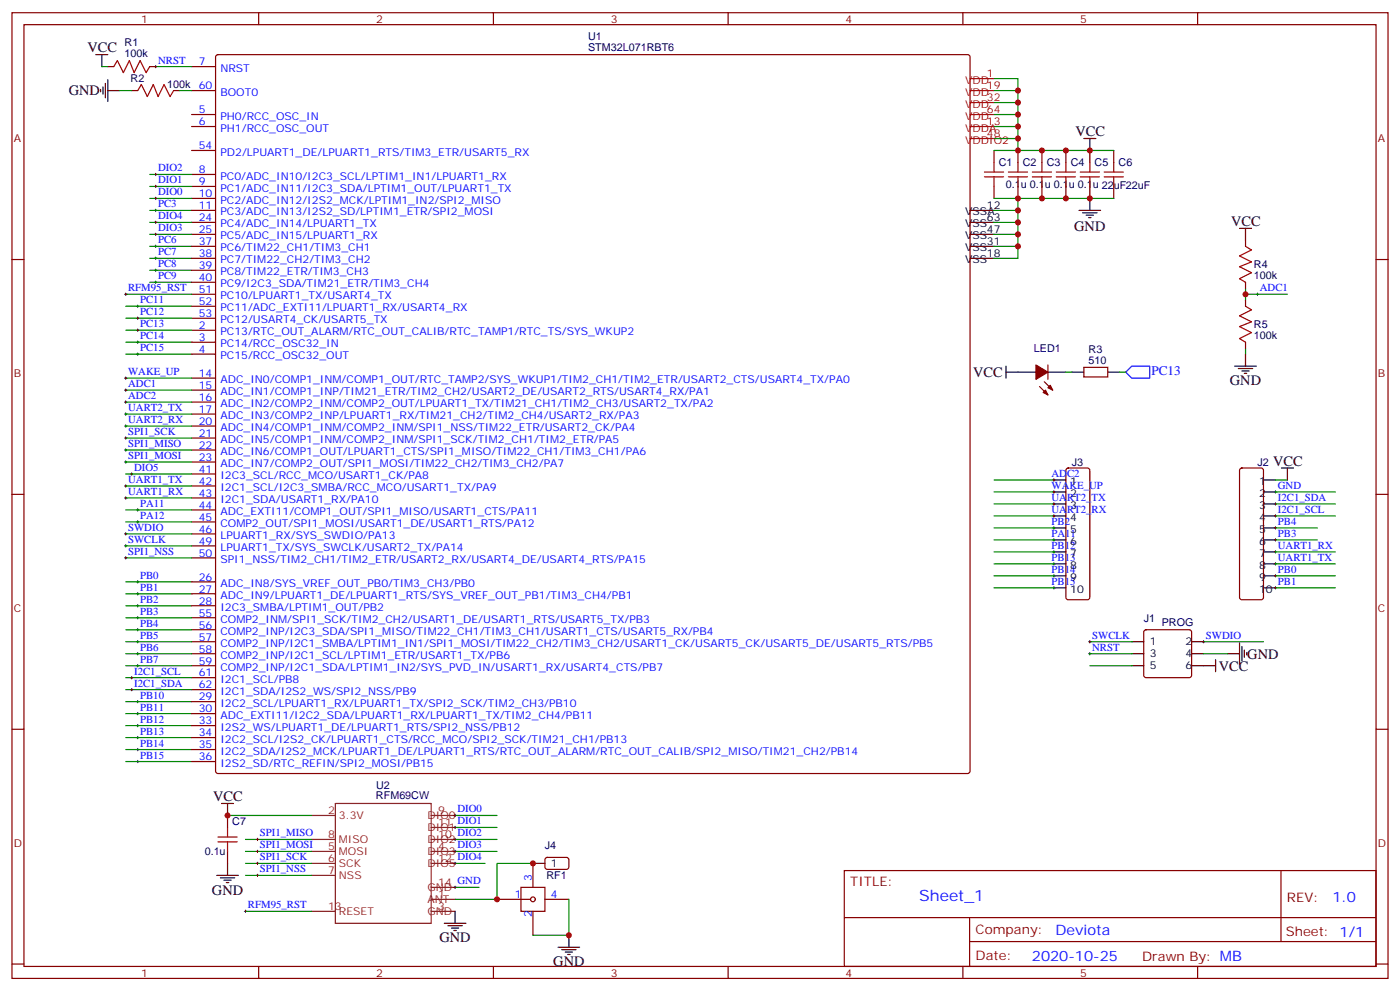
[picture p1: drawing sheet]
<svg xmlns="http://www.w3.org/2000/svg" width="412mm" height="292mm" viewBox="0 0 412 292" stroke-linecap="round" stroke-linejoin="round" font-family="sans-serif">
<defs><g id="words">
<text font-size="4.6" fill="#00f" x="270.8" y="265.4">Sheet_1</text>
<g font-size="4.2">
<text x="25.8" y="15.4">VCC</text>
<text x="20.3" y="28.1">GND</text>
<text x="316.8" y="40.1">VCC</text>
<text x="316.4" y="68">GND</text>
<text x="362.7" y="66.5">VCC</text>
<text x="286.7" y="111">VCC</text>
<text x="362.3" y="113.5">GND</text>
<text x="375" y="137.1">VCC</text>
<text x="359" y="197.4">VCC</text>
<text x="367.4" y="193.9">GND</text>
<text x="62.8" y="235.9">VCC</text>
<text x="62.4" y="263.4">GND</text>
<text x="129.5" y="277.5">GND</text>
<text x="163" y="284.6">GND</text>
</g>
<g font-size="4.2" fill="#00f">
<text x="392.5" y="265.6">1.0</text>
<text x="310.9" y="275.2">Deviota</text>
<text x="304" y="283">2020-10-25</text>
</g>
<text font-size="3.9" fill="#00f" x="339.2" y="110.4">PC13</text>
<g font-size="3.9" fill="#800">
<text x="250.5" y="260.9">TITLE:</text>
<text x="379.1" y="265.6">REV:</text>
<text x="287.4" y="275.1">Company:</text>
<text x="378.7" y="275.7">Sheet: 1/1</text>
<text x="287.4" y="282.8">Date:</text>
<text x="336.4" y="282.9">Drawn By: MB</text>
</g>
<g font-size="3.2" fill="#800">
<text x="41.6" y="6.7">1</text>
<text x="110.8" y="6.7">2</text>
<text x="179.9" y="6.7">3</text>
<text x="249.1" y="6.7">4</text>
<text x="318.2" y="6.7">5</text>
<text x="4.1" y="41.8">A</text>
<text x="405.9" y="41.8">A</text>
<text x="4.1" y="111">B</text>
<text x="405.9" y="111">B</text>
<text x="4.1" y="180.1">C</text>
<text x="405.9" y="180.1">C</text>
<text x="4.1" y="249.3">D</text>
<text x="405.9" y="249.3">D</text>
<text x="41.6" y="287.5">1</text>
<text x="110.8" y="287.5">2</text>
<text x="179.9" y="287.5">3</text>
<text x="249.1" y="287.5">4</text>
<text x="318.2" y="287.5">5</text>
</g>
<g font-size="3.2" fill="#000080">
<text x="173.2" y="11.9">U1</text>
<text x="36.7" y="16.8">100k</text>
<text x="36.7" y="13.6">R1</text>
<text x="173.2" y="15">STM32L071RBT6</text>
<text x="38.5" y="24.3">R2</text>
<text x="49.3" y="26.1">100k</text>
<text x="294.2" y="49">C1</text>
<text x="301.3" y="49">C2</text>
<text x="308.3" y="49">C3</text>
<text x="315.4" y="49">C4</text>
<text x="322.4" y="49">C5</text>
<text x="329.5" y="49">C6</text>
<text x="296.3" y="55.5">0.1u 0.1u 0.1u 0.1u 22uF22uF</text>
<text x="369.4" y="82.1">100k</text>
<text x="369.4" y="78.9">R4</text>
<text x="369.4" y="99.7">100k</text>
<text x="369.4" y="96.5">R5</text>
<text x="304.6" y="103.7">LED1</text>
<text x="320.7" y="107.1">510</text>
<text x="320.7" y="104">R3</text>
<text x="315.8" y="137.2">J3</text>
<text x="370.4" y="137.1">J2</text>
<text x="336.9" y="183">J1</text>
<text x="342.2" y="184.4">PROG</text>
<text x="110.8" y="232.4">U2</text>
<text x="110.8" y="235.4">RFM69CW</text>
<text x="68.4" y="243">C7</text>
<text x="60.3" y="251.9">0.1u</text>
<text x="160.4" y="250.1">J4</text>
<text x="160.9" y="258.8">RF1</text>
</g>
<g font-size="3.2" fill="#00f">
<text x="46.6" y="18.7">NRST</text>
<text x="58.6" y="19.3">7</text>
<text x="64.9" y="21.1">NRST</text>
<text x="58.6" y="26.3">60</text>
<text x="64.9" y="28.2">BOOT0</text>
<text x="58.6" y="33.4">5</text>
<text x="64.9" y="35.2">PH0/RCC_OSC_IN</text>
<text x="58.6" y="36.9">6</text>
<text x="64.9" y="38.8">PH1/RCC_OSC_OUT</text>
<text x="58.6" y="44">54</text>
<text x="64.9" y="45.8">PD2/LPUART1_DE/LPUART1_RTS/TIM3_ETR/USART5_RX</text>
<text x="46.6" y="50.5">DIO2</text>
<text x="58.6" y="51">8</text>
<text x="64.9" y="52.9">PC0/ADC_IN10/I2C3_SCL/LPTIM1_IN1/LPUART1_RX</text>
<text x="46.6" y="54">DIO1</text>
<text x="46.6" y="57.5">DIO0</text>
<text x="58.6" y="54.5">9</text>
<text x="58.6" y="58.1">10</text>
<text x="64.9" y="56.4">PC1/ADC_IN11/I2C3_SDA/LPTIM1_OUT/LPUART1_TX</text>
<text x="64.9" y="59.9">PC2/ADC_IN12/I2S2_MCK/LPTIM1_IN2/SPI2_MISO</text>
<text x="46.6" y="61.1">PC3</text>
<text x="46.6" y="64.6">DIO4</text>
<text x="58.6" y="61.6">11</text>
<text x="58.6" y="65.1">24</text>
<text x="64.9" y="63.4">PC3/ADC_IN13/I2S2_SD/LPTIM1_ETR/SPI2_MOSI</text>
<text x="46.6" y="71.6">PC6</text>
<text x="46.6" y="68.1">DIO3</text>
<text x="58.6" y="68.7">25</text>
<text x="64.9" y="67">PC4/ADC_IN14/LPUART1_TX</text>
<text x="64.9" y="70.5">PC5/ADC_IN15/LPUART1_RX</text>
<text x="46.6" y="75.2">PC7</text>
<text x="58.6" y="72.2">37</text>
<text x="58.6" y="75.7">38</text>
<text x="64.9" y="74">PC6/TIM22_CH1/TIM3_CH1</text>
<text x="64.9" y="77.6">PC7/TIM22_CH2/TIM3_CH2</text>
<text x="46.6" y="82.2">PC9</text>
<text x="46.6" y="78.7">PC8</text>
<text x="58.6" y="79.2">39</text>
<text x="58.6" y="82.8">40</text>
<text x="64.9" y="81.1">PC8/TIM22_ETR/TIM3_CH3</text>
<text x="37.7" y="85.8">RFM95_RST</text>
<text x="41.3" y="89.3">PC11</text>
<text x="58.6" y="86.3">51</text>
<text x="58.6" y="89.8">52</text>
<text x="64.9" y="84.6">PC9/I2C3_SDA/TIM21_ETR/TIM3_CH4</text>
<text x="64.9" y="88.1">PC10/LPUART1_TX/USART4_TX</text>
<text x="371.1" y="85.8">ADC1</text>
<text x="41.3" y="92.8">PC12</text>
<text x="58.6" y="93.3">53</text>
<text x="64.9" y="91.7">PC11/ADC_EXTI11/LPUART1_RX/USART4_RX</text>
<text x="64.9" y="95.2">PC12/USART4_CK/USART5_TX</text>
<text x="41.3" y="99.9">PC14</text>
<text x="41.3" y="96.3">PC13</text>
<text x="58.6" y="96.9">2</text>
<text x="58.6" y="100.4">3</text>
<text x="64.9" y="98.7">PC13/RTC_OUT_ALARM/RTC_OUT_CALIB/RTC_TAMP1/RTC_TS/SYS_WKUP2</text>
<text x="41.3" y="103.4">PC15</text>
<text x="58.6" y="103.9">4</text>
<text x="64.9" y="102.3">PC14/RCC_OSC32_IN</text>
<text x="64.9" y="105.8">PC15/RCC_OSC32_OUT</text>
<text x="37.7" y="110.5">WAKE_UP</text>
<text x="37.7" y="114">ADC1</text>
<text x="58.6" y="111">14</text>
<text x="64.9" y="112.8">ADC_IN0/COMP1_INM/COMP1_OUT/RTC_TAMP2/SYS_WKUP1/TIM2_CH1/TIM2_ETR/USART2_CTS/USART4_TX/PA0</text>
<text x="37.7" y="117.5">ADC2</text>
<text x="58.6" y="114.5">15</text>
<text x="58.6" y="118">16</text>
<text x="64.9" y="116.4">ADC_IN1/COMP1_INP/TIM21_ETR/TIM2_CH2/USART2_DE/USART2_RTS/USART4_RX/PA1</text>
<text x="64.9" y="119.9">ADC_IN2/COMP2_INM/COMP2_OUT/LPUART1_TX/TIM21_CH1/TIM2_CH3/USART2_TX/PA2</text>
<text x="37.7" y="124.6">UART2_RX</text>
<text x="37.7" y="121">UART2_TX</text>
<text x="58.6" y="121.6">17</text>
<text x="58.6" y="125.1">20</text>
<text x="64.9" y="123.4">ADC_IN3/COMP2_INP/LPUART1_RX/TIM21_CH2/TIM2_CH4/USART2_RX/PA3</text>
<text x="37.7" y="128.1">SPI1_SCK</text>
<text x="37.7" y="131.6">SPI1_MISO</text>
<text x="58.6" y="128.6">21</text>
<text x="64.9" y="126.9">ADC_IN4/COMP1_INM/COMP2_INM/SPI1_NSS/TIM22_ETR/USART2_CK/PA4</text>
<text x="64.9" y="130.5">ADC_IN5/COMP1_INM/COMP2_INM/SPI1_SCK/TIM2_CH1/TIM2_ETR/PA5</text>
<text x="37.7" y="135.1">SPI1_MOSI</text>
<text x="58.6" y="132.2">22</text>
<text x="58.6" y="135.7">23</text>
<text x="64.9" y="134">ADC_IN6/COMP1_OUT/LPUART1_CTS/SPI1_MISO/TIM22_CH1/TIM3_CH1/PA6</text>
<text x="64.9" y="137.5">ADC_IN7/COMP2_OUT/SPI1_MOSI/TIM22_CH2/TIM3_CH2/PA7</text>
<text x="37.7" y="142.2">UART1_TX</text>
<text x="39.5" y="138.7">DIO5</text>
<text x="58.6" y="139.2">41</text>
<text x="58.6" y="142.7">42</text>
<text x="64.9" y="141.1">I2C3_SCL/RCC_MCO/USART1_CK/PA8</text>
<text x="309.7" y="144">WAKE_UP</text>
<text x="309.7" y="140.4">ADC2</text>
<text x="376.4" y="144">GND</text>
<text x="37.7" y="145.7">UART1_RX</text>
<text x="41.3" y="149.3">PA11</text>
<text x="58.6" y="146.3">43</text>
<text x="58.6" y="149.8">44</text>
<text x="64.9" y="144.6">I2C1_SCL/I2C3_SMBA/RCC_MCO/USART1_TX/PA9</text>
<text x="64.9" y="148.1">I2C1_SDA/USART1_RX/PA10</text>
<text x="309.7" y="147.5">UART2_TX</text>
<text x="376.4" y="147.5">I2C1_SDA</text>
<text x="41.3" y="152.8">PA12</text>
<text x="58.6" y="153.3">45</text>
<text x="64.9" y="151.6">ADC_EXTI11/COMP1_OUT/SPI1_MISO/USART1_CTS/PA11</text>
<text x="64.9" y="155.2">COMP2_OUT/SPI1_MOSI/USART1_DE/USART1_RTS/PA12</text>
<text x="309.7" y="154.6">PB2</text>
<text x="309.7" y="151">UART2_RX</text>
<text x="376.4" y="154.6">PB4</text>
<text x="376.4" y="151">I2C1_SCL</text>
<text x="37.7" y="156.3">SWDIO</text>
<text x="37.7" y="159.8">SWCLK</text>
<text x="58.6" y="156.8">46</text>
<text x="58.6" y="160.4">49</text>
<text x="64.9" y="158.7">LPUART1_RX/SYS_SWDIO/PA13</text>
<text x="309.7" y="158.1">PA11</text>
<text x="309.7" y="161.6">PB12</text>
<text x="376.4" y="158.1">PB3</text>
<text x="376.4" y="161.6">UART1_RX</text>
<text x="37.7" y="163.4">SPI1_NSS</text>
<text x="58.6" y="163.9">50</text>
<text x="64.9" y="162.2">LPUART1_TX/SYS_SWCLK/USART2_TX/PA14</text>
<text x="64.9" y="165.8">SPI1_NSS/TIM2_CH1/TIM2_ETR/USART2_RX/USART4_DE/USART4_RTS/PA15</text>
<text x="309.7" y="165.1">PB13</text>
<text x="376.4" y="165.1">UART1_TX</text>
<text x="41.3" y="174">PB1</text>
<text x="41.3" y="170.4">PB0</text>
<text x="58.6" y="171">26</text>
<text x="64.9" y="172.8">ADC_IN8/SYS_VREF_OUT_PB0/TIM3_CH3/PB0</text>
<text x="309.7" y="168.7">PB14</text>
<text x="309.7" y="172.2">PB15</text>
<text x="376.4" y="172.2">PB1</text>
<text x="376.4" y="168.7">PB0</text>
<text x="41.3" y="177.5">PB2</text>
<text x="58.6" y="174.5">27</text>
<text x="58.6" y="178">28</text>
<text x="64.9" y="176.3">ADC_IN9/LPUART1_DE/LPUART1_RTS/SYS_VREF_OUT_PB1/TIM3_CH4/PB1</text>
<text x="64.9" y="179.9">I2C3_SMBA/LPTIM1_OUT/PB2</text>
<text x="41.3" y="184.5">PB4</text>
<text x="41.3" y="181">PB3</text>
<text x="58.6" y="181.5">55</text>
<text x="58.6" y="185.1">56</text>
<text x="64.9" y="183.4">COMP2_INM/SPI1_SCK/TIM2_CH2/USART1_DE/USART1_RTS/USART5_TX/PB3</text>
<text x="41.3" y="191.6">PB6</text>
<text x="41.3" y="188.1">PB5</text>
<text x="58.6" y="188.6">57</text>
<text x="64.9" y="186.9">COMP2_INP/I2C3_SDA/SPI1_MISO/TIM22_CH1/TIM3_CH1/USART1_CTS/USART5_RX/PB4</text>
<text x="64.9" y="190.4">COMP2_INP/I2C1_SMBA/LPTIM1_IN1/SPI1_MOSI/TIM22_CH2/TIM3_CH2/USART1_CK/USART5_CK/USART5_DE/USART5_RTS/PB5</text>
<text x="321.7" y="188.1">SWCLK</text>
<text x="321.7" y="191.6">NRST</text>
<text x="355.2" y="188.1">SWDIO</text>
<text x="41.3" y="195.1">PB7</text>
<text x="58.6" y="192.1">58</text>
<text x="58.6" y="195.7">59</text>
<text x="64.9" y="194">COMP2_INP/I2C1_SCL/LPTIM1_ETR/USART1_TX/PB6</text>
<text x="64.9" y="197.5">COMP2_INP/I2C1_SDA/LPTIM1_IN2/SYS_PVD_IN/USART1_RX/USART4_CTS/PB7</text>
<text x="39.5" y="198.6">I2C1_SCL</text>
<text x="39.5" y="202.2">I2C1_SDA</text>
<text x="58.6" y="199.2">61</text>
<text x="58.6" y="202.7">62</text>
<text x="64.9" y="201">I2C1_SCL/PB8</text>
<text x="41.3" y="209.2">PB11</text>
<text x="41.3" y="205.7">PB10</text>
<text x="58.6" y="206.2">29</text>
<text x="58.6" y="209.8">30</text>
<text x="64.9" y="204.6">I2C1_SDA/I2S2_WS/SPI2_NSS/PB9</text>
<text x="64.9" y="208.1">I2C2_SCL/LPUART1_RX/LPUART1_TX/SPI2_SCK/TIM2_CH3/PB10</text>
<text x="41.3" y="212.8">PB12</text>
<text x="58.6" y="213.3">33</text>
<text x="64.9" y="211.6">ADC_EXTI11/I2C2_SDA/LPUART1_RX/LPUART1_TX/TIM2_CH4/PB11</text>
<text x="64.9" y="215.1">I2S2_WS/LPUART1_DE/LPUART1_RTS/SPI2_NSS/PB12</text>
<text x="41.3" y="219.8">PB14</text>
<text x="41.3" y="216.3">PB13</text>
<text x="58.6" y="216.8">34</text>
<text x="58.6" y="220.3">35</text>
<text x="64.9" y="218.7">I2C2_SCL/I2S2_CK/LPUART1_CTS/RCC_MCO/SPI2_SCK/TIM21_CH1/PB13</text>
<text x="41.3" y="223.3">PB15</text>
<text x="58.6" y="223.9">36</text>
<text x="64.9" y="222.2">I2C2_SDA/I2S2_MCK/LPUART1_DE/LPUART1_RTS/RTC_OUT_ALARM/RTC_OUT_CALIB/SPI2_MISO/TIM21_CH2/PB14</text>
<text x="64.9" y="225.7">I2S2_SD/RTC_REFIN/SPI2_MOSI/PB15</text>
<text x="134.8" y="239.2">DIO0</text>
<text x="76.6" y="246.3">SPI1_MISO</text>
<text x="76.6" y="249.8">SPI1_MOSI</text>
<text x="134.8" y="249.8">DIO3</text>
<text x="76.6" y="253.3">SPI1_SCK</text>
<text x="76.6" y="256.9">SPI1_NSS</text>
<text x="156.6" y="259.5" transform="rotate(-90 156.6 259.5)">3</text>
<text x="73" y="267.4">RFM95_RST</text>
<text x="151.7" y="264.4">1</text>
<text x="162.3" y="264.4">4</text>
<text x="156.6" y="270.1" transform="rotate(-90 156.6 270.1)">2</text>
</g>
<g font-size="3.2" fill="#f00">
<text x="290.7" y="22.8">1</text>
<text x="284.3" y="24.6">VDD</text>
<text x="284.3" y="28.2">VDD</text>
<text x="290.7" y="26.3">19</text>
<text x="290.7" y="29.8">32</text>
<text x="284.3" y="31.7">VDD</text>
<text x="284.3" y="35.2">VDD</text>
<text x="290.7" y="33.4">64</text>
<text x="284.3" y="38.8">VDDA</text>
<text x="290.7" y="36.9">13</text>
<text x="290.7" y="40.4">48</text>
<text x="284.3" y="42.3">VDDIO2</text>
</g>
<g font-size="3.2">
<text x="284.3" y="63.4">VSSA</text>
<text x="290.7" y="65.1">63</text>
<text x="290.7" y="61.6">12</text>
<text x="284.3" y="70.5">VSS</text>
<text x="284.3" y="67">VSS</text>
<text x="290.7" y="68.7">47</text>
<text x="284.3" y="77.6">VSS</text>
<text x="284.3" y="74">VSS</text>
<text x="290.7" y="75.7">18</text>
<text x="290.7" y="72.2">31</text>
<text x="315.3" y="142.7">1</text>
<text x="370.9" y="142.7">1</text>
<text x="315.3" y="146.3">2</text>
<text x="315.3" y="149.8">3</text>
<text x="370.9" y="146.3">2</text>
<text x="370.9" y="149.8">3</text>
<text x="315.3" y="153.3">4</text>
<text x="370.9" y="153.3">4</text>
<text x="315.3" y="156.8">5</text>
<text x="315.3" y="160.4">6</text>
<text x="370.9" y="156.8">5</text>
<text x="370.9" y="160.4">6</text>
<text x="315.3" y="163.9">7</text>
<text x="315.3" y="167.4">8</text>
<text x="370.9" y="163.9">7</text>
<text x="370.9" y="167.4">8</text>
<text x="315.3" y="171">9</text>
<text x="370.9" y="171">9</text>
<text x="315.3" y="174.5">10</text>
<text x="370.9" y="174.5">10</text>
<text x="338.7" y="190">1</text>
<text x="349.2" y="190">2</text>
<text x="338.7" y="193.5">3</text>
<text x="338.7" y="197.1">5</text>
<text x="349.2" y="193.5">4</text>
<text x="349.2" y="197.1">6</text>
<text x="162.3" y="255.3">1</text>
</g>
<g font-size="3.2" fill="#8d2323">
<text x="96.7" y="239.7">2</text>
<text x="129.1" y="239.7">9</text>
<text x="99.8" y="241.2">3.3V</text>
<text x="125.9" y="241.2">DIO0</text>
<text x="125.9" y="244.7">DIO1</text>
<text x="129.1" y="243.3">11 DIO1</text>
<text x="96.7" y="246.8">8</text>
<text x="96.7" y="250.3">5</text>
<text x="99.8" y="248.2">MISO</text>
<text x="99.8" y="251.7">MOSI</text>
<text x="125.9" y="248.2">DIO2</text>
<text x="125.9" y="251.7">DIO3</text>
<text x="129.1" y="246.8">10 DIO2</text>
<text x="129.1" y="250.3">4</text>
<text x="96.7" y="253.9">6</text>
<text x="96.7" y="257.4">7</text>
<text x="99.8" y="255.3">SCK</text>
<text x="125.9" y="255.3">DIO5</text>
<text x="129.1" y="253.9">12 DIO4</text>
<text x="99.8" y="258.8">NSS</text>
<text x="125.9" y="262.3">GND</text>
<text x="129.1" y="260.9">14 GND</text>
<text x="96.7" y="268">13</text>
<text x="99.8" y="269.4">RESET</text>
<text x="125.9" y="269.4">GND</text>
<text x="125.9" y="265.9">ANT</text>
<text x="129.1" y="268">3</text>
<text x="129.1" y="264.4">1</text>
</g>
</g></defs>
<g fill="none" stroke="#870000" stroke-width=".35">
<path d="M3.5 3.7h405.4v284.4h-405.4zM7.1 7.3h398.2v277.3h-398.2zM31.7 19.6h1.8M44.1 19.6h1.8M56.4 19.6h7.1M63.7 16.3l.5-.2h220.8l.5 .2 .3 .5v210.2l-.3 .5-.5 .3h-220.8l-.5-.3-.2-.5v-210.2zM76.2 3.7v3.6M145.3 3.7v3.6M214.5 3.7v3.6M283.6 3.7v3.6M352.8 3.7v3.6M38.8 26.7h1.8"/>
<path d="M51.2 26.7h1.7M56.4 26.7h7.1M56.4 33.7h7.1M56.4 37.3h7.1M56.4 44.3h7.1M56.4 51.4h7.1M56.4 54.9h7.1M56.4 58.4h7.1M292.8 44.3v3.5M292.8 54.9v3.5M299.9 44.3v3.5M299.9 54.9v3.5"/>
<path d="M306.9 44.3v3.5M306.9 54.9v3.5M314 44.3v3.5M314 54.9v3.5M321 44.3v3.5M321 54.9v3.5M328.1 44.3v3.5M328.1 54.9v3.5M3.5 76.4h3.6M56.4 61.9h7.1M56.4 65.5h7.1M56.4 69h7.1"/>
<path d="M56.4 72.5h7.1M56.4 76.1h7.1M56.4 79.6h7.1M366.9 70.8v1.7M405.3 76.4h3.6M56.4 83.1h7.1M56.4 86.6h7.1M56.4 90.2h7.1M56.4 93.7h7.1M56.4 97.2h7.1M366.9 83.1v1.8M366.9 88.4v1.8"/>
<path d="M56.4 111.3h7.1M56.4 114.9h7.1M56.4 118.4h7.1M56.4 100.8h7.1M56.4 104.3h7.1M306.2 113.8l2.5 2.5M307.6 112.4l2.5 2.5M308.7 107.5v4.2M319.3 108.2h7v2.8h-7zM366.9 100.8v1.7M56.4 121.9h7.1M56.4 125.4h7.1"/>
<path d="M56.4 129h7.1M56.4 132.5h7.1M56.4 136h7.1M56.4 139.6h7.1M314.2 138l.5-.2h5.6l.5 .2 .2 .5v37.4l-.2 .5-.5 .2h-5.6l-.5-.2-.2-.5v-37.4zM365.4 138l.4-.2h5.7l.5 .2 .2 .5v37.4l-.3 .5-.4 .2h-5.7l-.5-.2-.2-.5v-37.4zM3.5 145.6h3.6M56.4 143.1h7.1M56.4 146.6h7.1M56.4 150.1h7.1M56.4 153.7h7.1M56.4 157.2h7.1"/>
<path d="M405.3 145.6h3.6M56.4 160.7h7.1M56.4 164.3h7.1M56.4 171.3h7.1M56.4 174.8h7.1M56.4 178.4h7.1M56.4 181.9h7.1M56.4 185.4h7.1M56.4 188.9h7.1M56.4 192.5h7.1M56.4 196h7.1M56.4 199.5h7.1"/>
<path d="M337.1 185.6l.5-.2h12.7l.5 .2 .2 .5v12.7l-.2 .5-.5 .2h-12.7l-.5-.2-.2-.5v-12.7zM3.5 214.7h3.6M56.4 203.1h7.1M56.4 206.6h7.1M56.4 210.1h7.1M56.4 213.6h7.1M56.4 217.2h7.1M405.3 214.7h3.6M56.4 220.7h7.1M56.4 224.2h7.1M67 240.1v3.5M67 250.7v3.5"/>
<path d="M157 254.2v7.1M160.7 252.7l.5-.3 5.9 .1 .5 .7-.1 2.3-.6 .5-6-.1-.4-.6v-2.1zM248.7 256.3h156.6v28.3h-156.6zM377.3 256.4v20.8M146.4 264.8h9.9M153.5 261.3h7v7h-7zM157 268.3v7.1M160.5 264.8h7.1M248.7 270.2h156.5M285.6 277.2h119.6M285.6 270.2v14.1M3.5 283.8h3.6"/>
<path d="M76.2 284.6v3.5M145.3 284.6v3.5M214.5 284.6v3.5M283.6 284.6v3.5M352.8 284.6v3.5M405.3 283.8h3.6"/>
<circle cx="157" cy="264.8" r=".71"/>
</g>
<g fill="none" stroke="#000" stroke-width=".29">
<path d="M45.5 19.6h.7M45.9 19.3v.7M45.5 51.4h.7M45.5 54.9h.7M45.5 58.4h.7M45.9 51v.7M45.9 54.5v.7M45.9 58.1v.7M45.5 79.6h.7M45.5 76.1h.7M45.5 72.5h.7M45.5 61.9h.7"/>
<path d="M45.5 65.5h.7M45.5 69h.7M45.9 61.6v.7M45.9 65.1v.7M45.9 68.7v.7M45.9 72.2v.7M45.9 75.7v.7M45.9 79.2v.7M36.7 86.6h.7M37 86.3v.7M40.2 90.2h.7M40.2 97.2h.7"/>
<path d="M40.2 93.7h.7M40.6 89.8v.7M40.6 93.3v.8M40.6 96.9v.7M45.5 83.1h.7M45.9 82.8v.7M370.1 86.6h.7M370.4 86.3v.7M36.7 111.3h.7M36.7 114.9h.7M36.7 118.4h.7M37 111v.7"/>
<path d="M37 114.5v.7M37 118v.7M40.2 104.3h.7M40.2 100.8h.7M40.6 100.4v.7M40.6 103.9v.7M36.7 129h.7M36.7 132.5h.7M36.7 136h.7M36.7 125.4h.7M36.7 121.9h.7M37 121.6v.7"/>
<path d="M37 125.1v.7M37 128.6v.7M37 132.2v.7M37 135.7v.7M38.5 139.6h.7M38.8 139.2v.7M36.7 157.2h.7M36.7 143.1h.7M36.7 146.6h.7M37 142.7v.7M37 146.3v.7M37 156.8v.8"/>
<path d="M40.2 153.7h.7M40.2 150.1h.7M40.6 149.8v.7M40.6 153.3v.7M310.1 159h.7M310.1 155.4h.7M310.1 151.9h.7M310.1 148.4h.7M310.1 144.9h.7M310.1 141.3h.7M310.4 141v.7M310.4 144.5v.7"/>
<path d="M310.4 148v.7M310.4 151.6v.7M310.4 155.1v.7M310.4 158.6v.7M375.4 159h.7M375.4 155.4h.7M375.4 151.9h.7M375.4 148.4h.7M375.4 144.9h.7M375.7 144.5v.7M375.7 148v.7M375.7 151.6v.7"/>
<path d="M375.7 155.1v.7M375.7 158.6v.7M36.7 160.7h.7M36.7 164.3h.7M37 160.4v.7M37 163.9v.7M40.2 178.4h.7M40.2 174.8h.7M40.2 171.3h.7M40.6 171v.7M40.6 174.5v.7M40.6 178v.7"/>
<path d="M310.1 162.5h.7M310.1 166h.7M310.1 169.5h.7M310.1 173.1h.7M310.4 162.1v.7M310.4 165.7v.7M310.4 169.2v.7M310.4 172.7v.7M375.4 162.5h.7M375.4 166h.7M375.4 169.5h.7M375.4 173.1h.7"/>
<path d="M375.7 162.1v.7M375.7 165.7v.7M375.7 169.2v.7M375.7 172.7v.7M38.5 199.5h.7M38.8 199.2v.7M40.2 196h.7M40.2 192.5h.7M40.2 188.9h.7M40.2 185.4h.7M40.2 181.9h.7M40.6 181.5v.7"/>
<path d="M40.6 185.1v.7M40.6 188.6v.7M40.6 192.1v.7M40.6 195.7v.7M320.7 192.5h.7M320.7 188.9h.7M321 188.6v.7M321 192.1v.7M354.2 188.9h.7M354.5 188.6v.7M38.5 203.1h.7M38.8 202.7v.7"/>
<path d="M40.2 217.2h.7M40.2 213.6h.7M40.2 210.1h.7M40.2 206.6h.7M40.6 206.2v.7M40.6 209.8v.7M40.6 213.3v.7M40.6 216.8v.7M40.2 224.2h.7M40.2 220.7h.7M40.6 220.3v.8M40.6 223.9v.7"/>
<path d="M134.1 239.7v.8M75.5 247.2h.7M75.5 250.7h.7M75.5 254.2h.7M75.5 257.7h.7M75.8 246.8v.7M75.8 250.3v.7M75.8 253.9v.7M75.8 257.4v.7M133.7 247.2h.7M133.7 250.7h.7M133.7 254.2h.7"/>
<path d="M133.7 240.1h.7M133.7 243.6h.7M134.1 243.3v.7M134.1 246.8v.7M134.1 250.3v.7M134.1 253.9v.7M72 268.3h.7M72.3 268v.7M133.7 261.3h.7M134.1 260.9v.7"/>
</g>
<g fill="none" stroke="#008700" stroke-width=".35">
<path d="M30 19.6h1.7M45.9 19.6h10.5M35.3 26.7h3.5M52.9 26.7h3.5M292.8 23.1h7.1v21.2M292.8 37.3h7.1M292.8 26.7h7.1M292.8 33.7h7.1M292.8 30.2h7.1M44.1 54.9h12.3M44.1 51.4h12.3M44.1 58.4h12.3"/>
<path d="M292.8 58.4h35.3M292.8 44.3h35.3M292.8 40.8h7.1M299.9 58.4v3.5h-7.1M44.1 61.9h12.3M44.1 79.6h12.3M44.1 76.1h12.3M44.1 72.5h12.3M44.1 69h12.3M44.1 65.5h12.3M292.8 72.5h7.1M292.8 69h7.1"/>
<path d="M292.8 65.5h7.1M299.9 61.9v14.2h-7.1M37 90.2h19.4M37 97.2h19.4M37 93.7h19.4M37 86.6h19.4M44.1 83.1h12.3M366.9 86.6h12.3M366.9 84.9v3.5M37 104.3h19.4M37 100.8h19.4M37 111.3h19.4"/>
<path d="M37 114.9h19.4M37 118.4h19.4M314 109.6h1.7M329.8 109.6h1.8M366.9 102.5v1.8M37 136h19.4M37 129h19.4M37 132.5h19.4M37 139.6h19.4M37 125.4h19.4M37 121.9h19.4M37 157.2h19.4"/>
<path d="M37 153.7h19.4M37 150.1h19.4M37 146.6h19.4M37 143.1h19.4M292.8 151.9h17.6M292.8 148.4h17.6M292.8 144.9h17.6M292.8 141.3h17.6M292.8 159h17.6M292.8 155.4h17.6M375.7 155.4h12.4M375.7 151.9h17.6"/>
<path d="M375.7 144.9h17.6M375.7 148.4h17.6M375.7 141.3h3.5M375.7 159h12.4M37 174.8h19.4M37 160.7h19.4M37 178.4h19.4M37 171.3h19.4M37 164.3h19.4M292.8 173.1h17.6M292.8 169.5h17.6M292.8 162.5h17.6"/>
<path d="M292.8 166h17.6M375.7 173.1h17.6M375.7 169.5h17.6M375.7 162.5h17.6M375.7 166h17.6M37 196h19.4M37 181.9h19.4M37 185.4h19.4M37 188.9h19.4M37 192.5h19.4M37 199.5h19.4M321 192.5h12.4"/>
<path d="M321 196h12.4M321 188.9h12.4M354.5 188.9h17.7M354.5 192.5h7.1M37 213.6h19.4M37 217.2h19.4M37 210.1h19.4M37 206.6h19.4M37 203.1h19.4M37 224.2h19.4M37 220.7h19.4M67 240.1h24.7"/>
<path d="M72.3 254.2h19.4M72.3 247.2h19.4M72.3 250.7h19.4M72.3 257.7h19.4M134.1 254.2h8.8M134.1 240.1h12.3M134.1 247.2h12.3M134.1 250.7h12.3M134.1 243.6h12.3M157 254.2h-10.6v10.6h-12.3M72.3 268.3h19.4M134.1 261.3h7"/>
<path d="M167.6 264.8v10.6h-10.6"/>
</g>
<g fill="none" stroke="#000" stroke-width=".35">
<path d="M28.2 16.1h3.5M30 16.1v3.5M29.6 26.3v.7M30.3 25.6v2.1M31 24.6v4.2M31.7 26.7h3.6M31.7 23.5v6.3M319.3 40.8h3.5M321 40.8v3.5M321 58.4v3.5M285.8 76.1h7M285.8 72.5h7"/>
<path d="M285.8 69h7M285.8 65.5h7M285.8 61.9h7M317.9 61.9h6.3M318.9 62.7h4.2M320 63.4h2.1M320.7 64.1h.7M365.1 67.2h3.6M366.9 67.2v3.6M296.3 109.6h8.9M296.3 107.8v3.5M308.7 109.6h5.3"/>
<path d="M315.7 109.6h3.6M326.3 109.6h3.5M363.7 107.8h6.4M364.8 108.5h4.2M365.8 109.2h2.1M366.5 109.9h.7M366.9 104.3v3.5M377.5 137.8h3.5M379.2 137.8v3.5M310.4 141.3h3.6M310.4 144.9h3.6M310.4 148.4h3.6"/>
<path d="M310.4 151.9h3.6M310.4 155.4h3.6M310.4 159h3.6M372.2 141.3h3.5M372.2 144.9h3.5M372.2 148.4h3.5M372.2 151.9h3.5M372.2 155.4h3.5M372.2 159h3.5M310.4 162.5h3.6M310.4 166h3.6M310.4 169.5h3.6"/>
<path d="M310.4 173.1h3.6M372.2 162.5h3.5M372.2 166h3.5M372.2 169.5h3.5M372.2 173.1h3.5M333.4 188.9h3.5M333.4 192.5h3.5M333.4 196h3.5M351 188.9h3.5M351 192.5h3.5M351 196h7.1M358.1 194.2v3.6"/>
<path d="M361.6 192.5h3.5M365.1 189.3v6.4M365.8 190.4v4.2M366.5 191.4v2.1M367.2 192.1v.7M65.3 236.6h3.5M67 236.6v3.5M63.9 257.7h6.3M64.9 258.4h4.2M66 259.2h2.1M66.7 259.9h.7M67 254.2v3.5"/>
<path d="M157 254.2h3.5M130.9 271.9h6.3M131.9 272.6h4.3M133 273.3h2.1M133.7 274h.7M134.1 268.3v3.6M164.4 278.9h6.3M165.5 279.6h4.2M167.6 275.4v3.5M166.5 280.3h2.1M167.2 281h.7"/>
</g>
<path d="M285.8 23.1h7M285.8 26.7h7M285.8 30.2h7M285.8 33.7h7M285.8 37.3h7M285.8 40.8h7" fill="none" stroke="#f00" stroke-width=".35"/>
<g fill="none" stroke="#a10000" stroke-width=".35">
<path d="M33.5 19.6l1.1-1.7 1.7 3.5 1.8-3.5 1.4 3.5 1.8-3.5 1.7 3.5 1.1-1.8M40.6 26.7l1-1.8 1.8 3.5 1.8-3.5 1.4 3.5 1.7-3.5 1.8 3.5 1.1-1.7M290 52.1h5.6M290 50.7h5.6M292.8 47.8v2.9M292.8 52.1v2.8M297 52.1h5.7M297 50.7h5.7M299.9 47.8v2.9M299.9 52.1v2.8M304.1 52.1h5.6M304.1 50.7h5.6"/>
<path d="M306.9 47.8v2.9M306.9 52.1v2.8M311.1 52.1h5.7M311.1 50.7h5.7M314 47.8v2.9M314 52.1v2.8M318.2 52.1h5.6M318.2 50.7h5.6M321 47.8v2.9M321 52.1v2.8M325.3 52.1h5.6M325.3 50.7h5.6"/>
<path d="M328.1 47.8v2.9M328.1 52.1v2.8M366.9 72.5l1.8 1.1-3.6 1.8 3.6 1.7-3.6 1.4 3.6 1.8-3.6 1.8 1.8 1M366.9 90.2l1.8 1-3.6 1.8 3.6 1.8-3.6 1.4 3.6 1.7-3.6 1.8 1.8 1.1M64.2 247.9h5.6M64.2 246.5h5.6M67 243.6v2.9M67 247.9v2.8"/>
</g>
<g fill="#870000" stroke="#870000" stroke-width=".35">
<path d="M305.2 107.5l3.5 2.1-3.5 2.1z"/>
<path d="M309.4 113.5l.7 1.4-1.4-.7z"/>
<path d="M307.3 115.6l.7-.7 .7 1.4z"/>
</g>
<path d="M333.4 107.8h5.3v3.5h-5.3l-1.8-1.7z" fill="none" stroke="#00f" stroke-width=".35"/>
<g fill="none" stroke="#8c2424" stroke-width=".35">
<path d="M98.8 236.6h28.2v35.3h-28.2zM91.7 240.1h7.1M91.7 247.2h7.1M91.7 250.7h7.1M91.7 254.2h7.1M91.7 257.7h7.1M127 240.1h7.1M127 243.6h7.1M127 247.2h7.1M127 250.7h7.1M127 254.2h7.1M91.7 268.3h7.1"/>
<path d="M127 268.3h7.1M127 264.8h7.1M127 261.3h7.1"/>
</g>
<g fill="#c00">
<circle cx="299.9" cy="44.3" r=".88"/>
<circle cx="306.9" cy="44.3" r=".88"/>
<circle cx="314" cy="44.3" r=".88"/>
<circle cx="321" cy="44.3" r=".88"/>
<circle cx="299.9" cy="58.4" r=".88"/>
<circle cx="306.9" cy="58.4" r=".88"/>
<circle cx="314" cy="58.4" r=".88"/>
<circle cx="321" cy="58.4" r=".88"/>
<circle cx="299.9" cy="40.8" r=".88"/>
<circle cx="299.9" cy="37.3" r=".88"/>
<circle cx="299.9" cy="33.7" r=".88"/>
<circle cx="299.9" cy="30.2" r=".88"/>
<circle cx="299.9" cy="26.7" r=".88"/>
<circle cx="299.9" cy="61.9" r=".88"/>
<circle cx="299.9" cy="72.5" r=".88"/>
<circle cx="299.9" cy="69" r=".88"/>
<circle cx="299.9" cy="65.5" r=".88"/>
<circle cx="366.9" cy="86.6" r=".88"/>
<circle cx="146.4" cy="264.8" r=".88"/>
<circle cx="167.6" cy="275.4" r=".88"/>
<circle cx="67" cy="240.1" r=".88"/>
<circle cx="157" cy="254.2" r=".88"/>
</g>
<use href="#words"/>
</svg>
